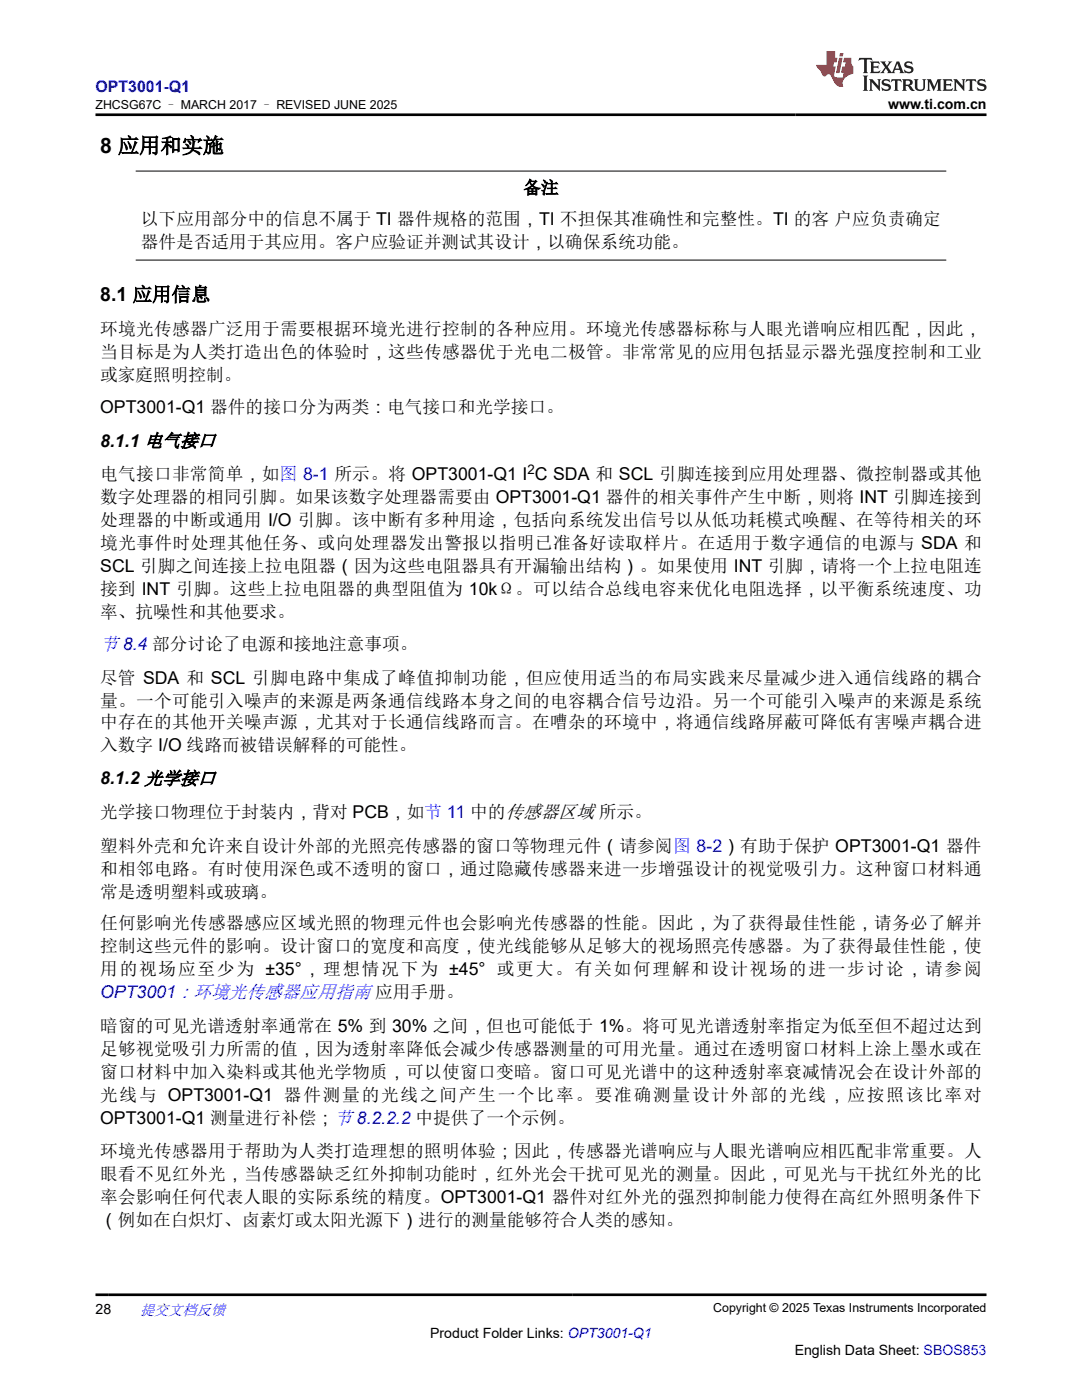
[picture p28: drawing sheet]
<svg xmlns="http://www.w3.org/2000/svg" width="216mm" height="279mm" viewBox="0 0 216 279" stroke-linecap="round" stroke-linejoin="round" font-family="sans-serif">
<defs><g id="words">
<text font-size="4.2" x="20" y="30.5">8 应用和实施</text>
<text font-size="3.9" x="20" y="60.1">8.1 应用信息</text>
<text font-size="3.7" fill="#00f" x="20" y="129.7">节 8.4 部分讨论了电源和接地注意事项。</text>
<g font-size="3.5">
<text x="104.4" y="38.6">备注</text>
<text x="28.1" y="45">以下应用部分中的信息不属于 TI 器件规格的范围，TI 不担保其准确性和完整性。TI 的客 户应负责确定</text>
<text x="28.1" y="49.6">器件是否适用于其应用。客户应验证并测试其设计，以确保系统功能。</text>
<text x="20" y="71.5">当目标是为人类打造出色的体验时，这些传感器优于光电二极管。非常常见的应用包括显示器光强度控制和工业</text>
<text x="20" y="66.9">环境光传感器广泛用于需要根据环境光进行控制的各种应用。环境光传感器标称与人眼光谱响应相匹配，因此，</text>
<text x="20" y="76.1">或家庭照明控制。</text>
<text x="20" y="82.4">OPT3001-Q1 器件的接口分为两类：电气接口和光学接口。</text>
<text x="20" y="89.2">8.1.1 电气接口</text>
<text x="20" y="95.9">电气接口非常简单，如图 8-1 所示。将 OPT3001-Q1 I C SDA 和 SCL 引脚连接到应用处理器、微控制器或其他</text>
<text x="20" y="100.4">数字处理器的相同引脚。如果该数字处理器需要由 OPT3001-Q1 器件的相关事件产生中断，则将 INT 引脚连接到</text>
<text x="20" y="105">处理器的中断或通用 I/O 引脚。该中断有多种用途，包括向系统发出信号以从低功耗模式唤醒、在等待相关的环</text>
<text x="20" y="109.6">境光事件时处理其他任务、或向处理器发出警报以指明已准备好读取样片。在适用于数字通信的电源与 SDA 和</text>
<text x="20" y="114.2">SCL 引脚之间连接上拉电阻器（因为这些电阻器具有开漏输出结构）。如果使用 INT 引脚，请将一个上拉电阻连</text>
<text x="20" y="118.8">接到 INT 引脚。这些上拉电阻器的典型阻值为 10kΩ。可以结合总线电容来优化电阻选择，以平衡系统速度、功</text>
<text x="20" y="123.4">率、抗噪性和其他要求。</text>
<text x="20" y="136.4">尽管 SDA 和 SCL 引脚电路中集成了峰值抑制功能，但应使用适当的布局实践来尽量减少进入通信线路的耦合</text>
<text x="20" y="141">量。一个可能引入噪声的来源是两条通信线路本身之间的电容耦合信号边沿。另一个可能引入噪声的来源是系统</text>
<text x="20" y="149.8">入数字 I/O 线路而被错误解释的可能性。</text>
<text x="20" y="145.3">中存在的其他开关噪声源，尤其对于长通信线路而言。在嘈杂的环境中，将通信线路屏蔽可降低有害噪声耦合进</text>
<text x="20" y="156.5">8.1.2 光学接口</text>
<text x="20" y="163.3">光学接口物理位于封装内，背对 PCB，如节 11 中的传感器区域 所示。</text>
<text x="20" y="170">塑料外壳和允许来自设计外部的光照亮传感器的窗口等物理元件（请参阅图 8-2）有助于保护 OPT3001-Q1 器件</text>
<text x="20" y="179.1">常是透明塑料或玻璃。</text>
<text x="20" y="174.5">和相邻电路。有时使用深色或不透明的窗口，通过隐藏传感器来进一步增强设计的视觉吸引力。这种窗口材料通</text>
<text x="20" y="185.5">任何影响光传感器感应区域光照的物理元件也会影响光传感器的性能。因此，为了获得最佳性能，请务必了解并</text>
<text x="20" y="190.1">控制这些元件的影响。设计窗口的宽度和高度，使光线能够从足够大的视场照亮传感器。为了获得最佳性能，使</text>
<text x="20" y="194.7">用的视场应至少为 ±35°，理想情况下为 ±45° 或更大。有关如何理解和设计视场的进一步讨论，请参阅</text>
<text x="20" y="205.9">暗窗的可见光谱透射率通常在 5% 到 30% 之间，但也可能低于 1%。将可见光谱透射率指定为低至但不超过达到</text>
<text x="20" y="210.5">足够视觉吸引力所需的值，因为透射率降低会减少传感器测量的可用光量。通过在透明窗口材料上涂上墨水或在</text>
<text x="20" y="215.1">窗口材料中加入染料或其他光学物质，可以使窗口变暗。窗口可见光谱中的这种透射率衰减情况会在设计外部的</text>
<text x="20" y="219.7">光线与 OPT3001-Q1 器件测量的光线之间产生一个比率。要准确测量设计外部的光线，应按照该比率对</text>
<text x="20" y="224.3">OPT3001-Q1 测量进行补偿；节 8.2.2.2 中提供了一个示例。</text>
<text x="20" y="231">环境光传感器用于帮助为人类打造理想的照明体验；因此，传感器光谱响应与人眼光谱响应相匹配非常重要。人</text>
<text x="20" y="235.6">眼看不见红外光，当传感器缺乏红外抑制功能时，红外光会干扰可见光的测量。因此，可见光与干扰红外光的比</text>
<text x="20" y="240.2">率会影响任何代表人眼的实际系统的精度。OPT3001-Q1 器件对红外光的强烈抑制能力使得在高红外照明条件下</text>
<text x="20" y="244.8">（例如在白炽灯、卤素灯或太阳光源下）进行的测量能够符合人类的感知。</text>
</g>
<text font-size="3.5" fill="#00f" x="20" y="199.2">OPT3001：环境光传感器应用指南 应用手册。</text>
<text font-size="3.2" fill="#00f" x="19" y="18.3">OPT3001-Q1</text>
<text font-size="3" fill="#00f" x="27.9" y="262.4">提交文档反馈</text>
<g font-size="2.8">
<text x="177.2" y="21.7">www.ti.com.cn</text>
<text x="19" y="262.1">28</text>
<text x="85.8" y="266.9">Product Folder Links: OPT3001-Q1</text>
<text x="158.6" y="270.3">English Data Sheet: SBOS853</text>
</g>
<text font-size="2.6" x="105.3" y="94.7">2</text>
<g font-size="2.5">
<text x="19.1" y="21.8">ZHCSG67C – MARCH 2017 – REVISED JUNE 2025</text>
<text x="142.3" y="261.8">Copyright © 2025 Texas Instruments Incorporated</text>
</g>
</g></defs>
<path d="M27.1 34.1h161.7M27.1 51.9h161.7" fill="none" stroke="#000" stroke-width=".2"/>
<path d="M171.5 11.6l-.2 .5 .5-.2h.6v.1v2.2l-.2 .4h1l-.2-.4v-2.2v-.1h.5l.6 .2-.2-.5zM173.6 12.3l.2 .4v1.5l-.2 .4h1.9l.1-.6a1.08 1.08 0 0 1-1.3 .2v-.7h.6l.4 .2v-.7l-.4 .2h-.6v-.5l.2-.2a1 1 0 0 1 1 .3l-.1-.5zM175.7 12.3l.9 1.1-1 1.2h.9l-.2-.2 .5-.8 .4 .8-.2 .2h1.6l-.2-.2 .2-.5h.9l.1 .5-.1 .2h.9l-.2-.3-.8-2h-.5l-.9 2.2-.9-1.1 .9-1.1h-.8l.2 .2-.4 .6-.4-.6 .2-.2zM179 12.7l.4 1h-.7zM180.7 12.4a.65 .65 0 0 0-.2 .7 .65 .65 0 0 0 .6 .5l.6 .1 .1 .3a.79 .79 0 0 1-.7 .4 .79 .79 0 0 1-.7-.5l.1 .7 .2-.1a.93 .93 0 0 0 1.1 .1 .93 .93 0 0 0 .4-1 1.46 1.46 0 0 0-1.2-.6l-.1-.3a1.09 1.09 0 0 1 1.2 .2l-.2-.6-.1 .1-.5-.2zM172.2 15.1l.2 .4v2.2l-.2 .4h1l-.2-.4v-2.2l.2-.4zM173.4 15.8l.2 .4v1.5l-.2 .4h.8l-.3-.4 .1-1.3 1.6 1.8v-2l.2-.4h-.7l.1 .2 .1 1.1-1.2-1.3zM176.2 15.9a.65 .65 0 0 0-.2 .8 .65 .65 0 0 0 .6 .4l.6 .2 .1 .2a.79 .79 0 0 1-.7 .4 .79 .79 0 0 1-.7-.5l.1 .7 .2-.1a.93 .93 0 0 0 1.1 .1 .93 .93 0 0 0 .4-.9 1.46 1.46 0 0 0-1.2-.6l-.1-.4a1.09 1.09 0 0 1 1.2 .2l-.1-.6-.2 .1-.5-.1zM177.9 15.8l-.1 .6a.63 .63 0 0 1 .8-.3v1.6l-.3 .4h1l-.2-.4v-1.6a.66 .66 0 0 1 .8 .3l-.1-.6zM180 15.8l.2 .4v1.5l-.2 .4h1l-.2-.2-.1-.7h.5l.1 .2a.79 .79 0 0 0 1.2 .6l-1-.9a.61 .61 0 0 0 .6-.6 .61 .61 0 0 0-.5-.7zM180.8 16.1h.1a.47 .47 0 0 1 .5 .1 .47 .47 0 0 1 .1 .5l-.1 .1-.7 .1zM182.3 15.8l.2 .2a2.27 2.27 0 0 0 .4 2 1.04 1.04 0 0 0 1.7-.7v-1.3l.2-.2h-.8l.2 .4v1.1a.6 .6 0 0 1-.6 .6 .6 .6 0 0 1-.6-.6v-1.1l.3-.4zM184.9 15.8l.2 .4v1.5l-.2 .4h.8l-.3-.4v-1.4l.9 1.9 .9-1.9v1.4l-.3 .4h1l-.2-.4v-1.5l.2-.4h-.8l-.7 1.5-.6-1.5zM188.1 15.8l.2 .4v1.5l-.2 .4h1.9l.1-.6a1.09 1.09 0 0 1-1.3 .2v-.7h.6l.4 .2v-.6l-.4 .2h-.6v-.6l.2-.1a1.01 1.01 0 0 1 1 .3l-.1-.6zM190.2 15.8l.3 .4v1.5l-.3 .4h.8l-.2-.4v-1.3l1.6 1.8v-2l.2-.4h-.7l.2 .2v1.1l-1.2-1.3zM192.8 15.8l-.1 .6a.63 .63 0 0 1 .8-.3v1.6l-.3 .4h1l-.2-.4v-1.6a.66 .66 0 0 1 .8 .3l-.1-.6zM195.2 15.9a.65 .65 0 0 0-.2 .8 .65 .65 0 0 0 .6 .4l.6 .2 .2 .2a.79 .79 0 0 1-.7 .4 .79 .79 0 0 1-.7-.5l.1 .7 .2-.1a.93 .93 0 0 0 1 .1 .93 .93 0 0 0 .5-.9 1.46 1.46 0 0 0-1.3-.6v-.4a1.09 1.09 0 0 1 1.2 .2l-.2-.6-.2 .1-.5-.1z" fill="#231f20"/>
<path d="M164.9 10.2v2.8h-2l.1 .3 .8 1a.95 .95 0 0 0 1 .9 .59 .59 0 0 1 .5-.4 .59 .59 0 0 1 .5 .4l.4 .7a1.59 1.59 0 0 0 2.1 1.4 1.61 1.61 0 0 1 1-2.3l1-.3-.1-1.5a1.59 1.59 0 0 1-.3-1.7h-1.5l-.2 .9h.6l-.2 .9h-.5l-.2 1v.2l.4 .1-.1 .9h-.7a.73 .73 0 0 1-1-.7l.3-1.5h-.5l.1-.9h.5l.2-.9h-.5v-1.3zM167.4 11.5l-.6 3.1h.7l.6-3.1zM167.6 10.6l-.1 .6h.7l.1-.6z" fill="#ed1c24"/>
<path d="M19 22.9h177.8M19 258.4h177.8" fill="none" stroke="#000" stroke-width=".53"/>
<use href="#words"/>
</svg>
